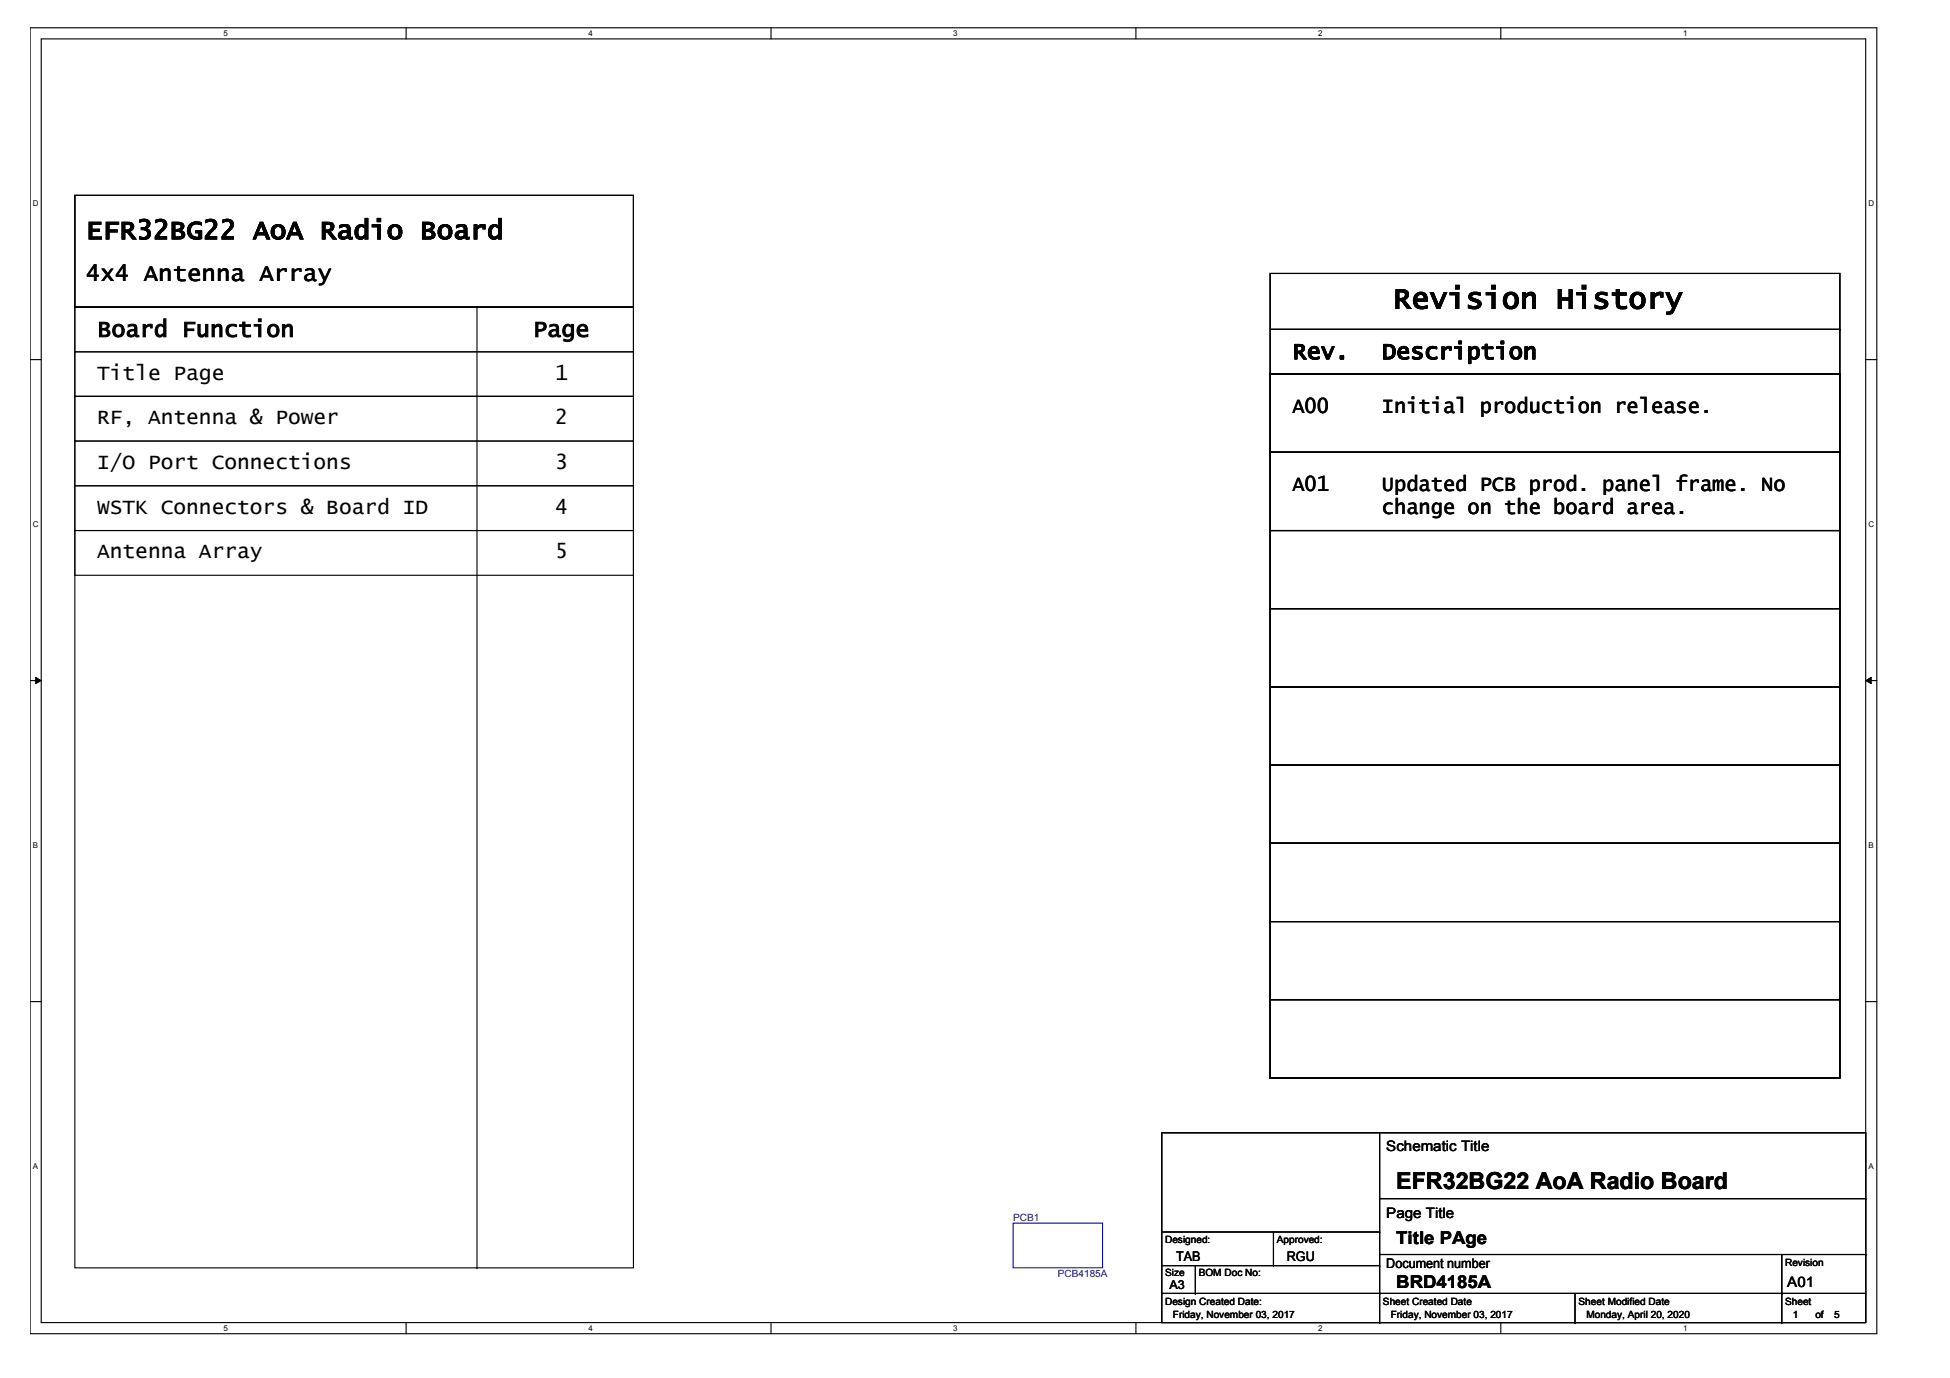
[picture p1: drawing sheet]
<svg xmlns="http://www.w3.org/2000/svg" width="297mm" height="210mm" viewBox="0 0 297 210" stroke-linecap="round" stroke-linejoin="round" font-family="sans-serif">
<defs><g id="words">
<text font-size="4.6" x="212.2" y="47">Revision History</text>
<text font-size="4.1" x="13.1" y="36.4">EFR32BG22 AoA Radio Board</text>
<g font-size="3.6">
<text x="13.1" y="42.8">4x4 Antenna Array</text>
<text x="14.8" y="51.3">Board Function</text>
<text x="81.2" y="51.3">Page</text>
<text x="196.9" y="54.7">Rev.</text>
<text x="210.5" y="54.7">Description</text>
<text x="212.7" y="181.1">EFR32BG22 AoA Radio Board</text>
</g>
<g font-size="3.2">
<text x="14.8" y="57.8">Title Page</text>
<text x="84.6" y="57.8">1</text>
<text x="14.8" y="64.6">RF, Antenna &amp; Power</text>
<text x="84.6" y="64.6">2</text>
<text x="196.9" y="62.9">A00</text>
<text x="210.5" y="62.9">Initial production release.</text>
<text x="14.8" y="71.4">I/O Port Connections</text>
<text x="84.6" y="71.4">3</text>
<text x="196.9" y="74.8">A01</text>
<text x="210.5" y="74.8">Updated PCB prod. panel frame. No</text>
<text x="14.8" y="78.2">WSTK Connectors &amp; Board ID</text>
<text x="84.6" y="78.2">4</text>
<text x="210.5" y="78.2">change on the board area.</text>
<text x="14.8" y="85">Antenna Array</text>
<text x="84.6" y="85">5</text>
</g>
<g font-size="2.7">
<text x="212.7" y="189.5">Title PAge</text>
<text x="212.7" y="196.2">BRD4185A</text>
</g>
<g font-size="2.2">
<text x="211.2" y="175.3">Schematic Title</text>
<text x="211.2" y="185.5">Page Title</text>
<text x="272.3" y="196">A01</text>
</g>
<g font-size="2">
<text x="179.2" y="192.2">TAB</text>
<text x="196" y="192.2">RGU</text>
<text x="211.2" y="193.2">Document number</text>
</g>
<text font-size="1.9" x="178.2" y="196.3">A3</text>
<g font-size="1.5" fill="#000080">
<text x="154.3" y="186">PCB1</text>
<text x="161.1" y="194.5">PCB4185A</text>
</g>
<g font-size="1.5">
<text x="177.5" y="189.4">Designed:</text>
<text x="194.5" y="189.4">Approved:</text>
<text x="177.5" y="194.4">Size</text>
<text x="182.6" y="194.4">BOM Doc No:</text>
<text x="271.9" y="192.8">Revision</text>
<text x="177.5" y="198.8">Design Created Date:</text>
<text x="178.7" y="200.8">Friday, November 03, 2017</text>
<text x="210.7" y="198.8">Sheet Created Date</text>
<text x="211.9" y="200.8">Friday, November 03, 2017</text>
<text x="240.5" y="198.8">Sheet Modified Date</text>
<text x="241.7" y="200.8">Monday, April 20, 2020</text>
<text x="271.9" y="198.8">Sheet</text>
<text x="273.1" y="200.8">1</text>
<text x="276.5" y="200.8">of</text>
<text x="279.4" y="200.8">5</text>
</g>
<g font-size="1.2">
<text x="34" y="5.5">5</text>
<text x="89.6" y="5.5">4</text>
<text x="145.2" y="5.5">3</text>
<text x="200.8" y="5.5">2</text>
<text x="256.4" y="5.5">1</text>
<text x="5" y="31.5">D</text>
<text x="284.6" y="31.5">D</text>
<text x="5" y="80.3">C</text>
<text x="284.6" y="80.3">C</text>
<text x="5" y="129.2">B</text>
<text x="284.6" y="129.2">B</text>
<text x="5" y="178.1">A</text>
<text x="284.6" y="178.1">A</text>
<text x="34" y="202.7">5</text>
<text x="89.6" y="202.7">4</text>
<text x="145.2" y="202.7">3</text>
<text x="200.8" y="202.7">2</text>
<text x="256.4" y="202.7">1</text>
</g>
</g></defs>
<path d="M4.6 4.2h281.3v199h-281.3zM6.3 5.9h277.9v195.6h-277.9z" fill="none" stroke="#000" stroke-width=".17"/>
<g fill="#fff">
<path d="M34 4.4h.7v1.4h-.7z"/>
<path d="M34 201.6h.7v1.4h-.7z"/>
</g>
<path d="M61.9 4.2v1.7M61.9 201.5v1.7" fill="none" stroke="#000" stroke-width=".17"/>
<g fill="#fff">
<path d="M89.6 4.4h.7v1.4h-.7z"/>
<path d="M89.6 201.6h.7v1.4h-.7z"/>
</g>
<path d="M117.4 4.2v1.7M117.4 201.5v1.7" fill="none" stroke="#000" stroke-width=".17"/>
<g fill="#fff">
<path d="M145.2 4.4h.7v1.4h-.7z"/>
<path d="M145.2 201.6h.7v1.4h-.7z"/>
</g>
<path d="M173 4.2v1.7M173 201.5v1.7" fill="none" stroke="#000" stroke-width=".17"/>
<g fill="#fff">
<path d="M200.8 4.4h.6v1.4h-.6z"/>
<path d="M200.8 201.6h.6v1.4h-.6z"/>
</g>
<path d="M228.6 4.2v1.7M228.6 201.5v1.7" fill="none" stroke="#000" stroke-width=".17"/>
<g fill="#fff">
<path d="M256.4 4.4h.6v1.4h-.6z"/>
<path d="M256.4 201.6h.6v1.4h-.6z"/>
<path d="M5 30.4h.9v1.3h-.9z"/>
<path d="M284.6 30.4h.9v1.3h-.9z"/>
<path d="M5 79.2h.9v1.4h-.9z"/>
<path d="M284.6 79.2h.9v1.4h-.9z"/>
</g>
<path d="M4.6 54.8h1.7M284.2 54.8h1.7" fill="none" stroke="#000" stroke-width=".17"/>
<g fill="#fff">
<path d="M5 128.1h.8v1.4h-.8z"/>
<path d="M284.6 128.1h.8v1.4h-.8z"/>
</g>
<path d="M4.6 103.7h1.7M284.2 103.7h1.7" fill="none" stroke="#000" stroke-width=".17"/>
<path d="M5.4 103.2l.9 .5-.9 .4zM284.2 103.7l.8-.5v.9z" fill="#000"/>
<path d="M5.4 103.2l.9 .5-.9 .4zM284.2 103.7l.8-.5v.9z" fill="none" stroke="#000" stroke-width=".15"/>
<g fill="#fff">
<path d="M5 177h.8v1.3h-.8z"/>
<path d="M284.6 177h.8v1.3h-.8z"/>
</g>
<g fill="none" stroke="#000" stroke-width=".17">
<path d="M11.4 29.8h85.1v17h-85.1zM11.4 46.8h85.1v146.3h-85.1zM11.4 46.8h85.1v6.8h-85.1zM11.4 53.6h85.1v6.8h-85.1zM72.7 46.8v146.3M193.5 41.7h86.8v15.3h-86.8zM193.5 57h86.8v107.2h-86.8zM193.5 57h86.8v11.9h-86.8zM193.5 50.2h86.8M280.3 50.2h.1M11.4 74h85.1v6.8h-85.1zM11.4 60.4h85.1v6.8h-85.1z"/>
<path d="M11.4 67.2h85.1v6.8h-85.1zM193.5 68.9h86.8v11.9h-86.8zM11.4 80.8h85.1v6.8h-85.1zM193.5 80.8h86.8v11.9h-86.8zM193.5 92.7h86.8v11.9h-86.8zM193.5 104.6h86.8v11.9h-86.8zM193.5 116.5h86.8v11.9h-86.8zM193.5 128.4h86.8v12h-86.8zM4.6 152.6h1.7M193.5 140.4h86.8v11.9h-86.8zM193.5 152.3h86.8v11.9h-86.8zM284.2 152.6h1.7"/>
<path d="M177 172.6h107.2v28.9h-107.2zM210.2 172.6v28.9M72.7 193.1h.1M177 197h.1M177 197h107.2M177 192.8h33.2M177 187.7h33.2M182.1 197h.1M182.1 192.8v4.2M194 192.8h.1M194 187.7v5.1M210.2 197h.1"/>
<path d="M210.2 192.8h.1M210.2 187.7h.1M210.2 182.6h74M210.2 191.1h74M239.9 197v4.5M271.4 197h.1M271.4 191.1v10.4M284.2 182.6h.1M284.2 191.1h.1M210.2 201.5h.1M239.9 201.5h.1M271.4 201.5h.1"/>
</g>
<path d="M154.3 186.3h13.7v6.8h-13.7z" fill="none" stroke="#00f" stroke-width=".17"/>
<use href="#words"/>
</svg>
